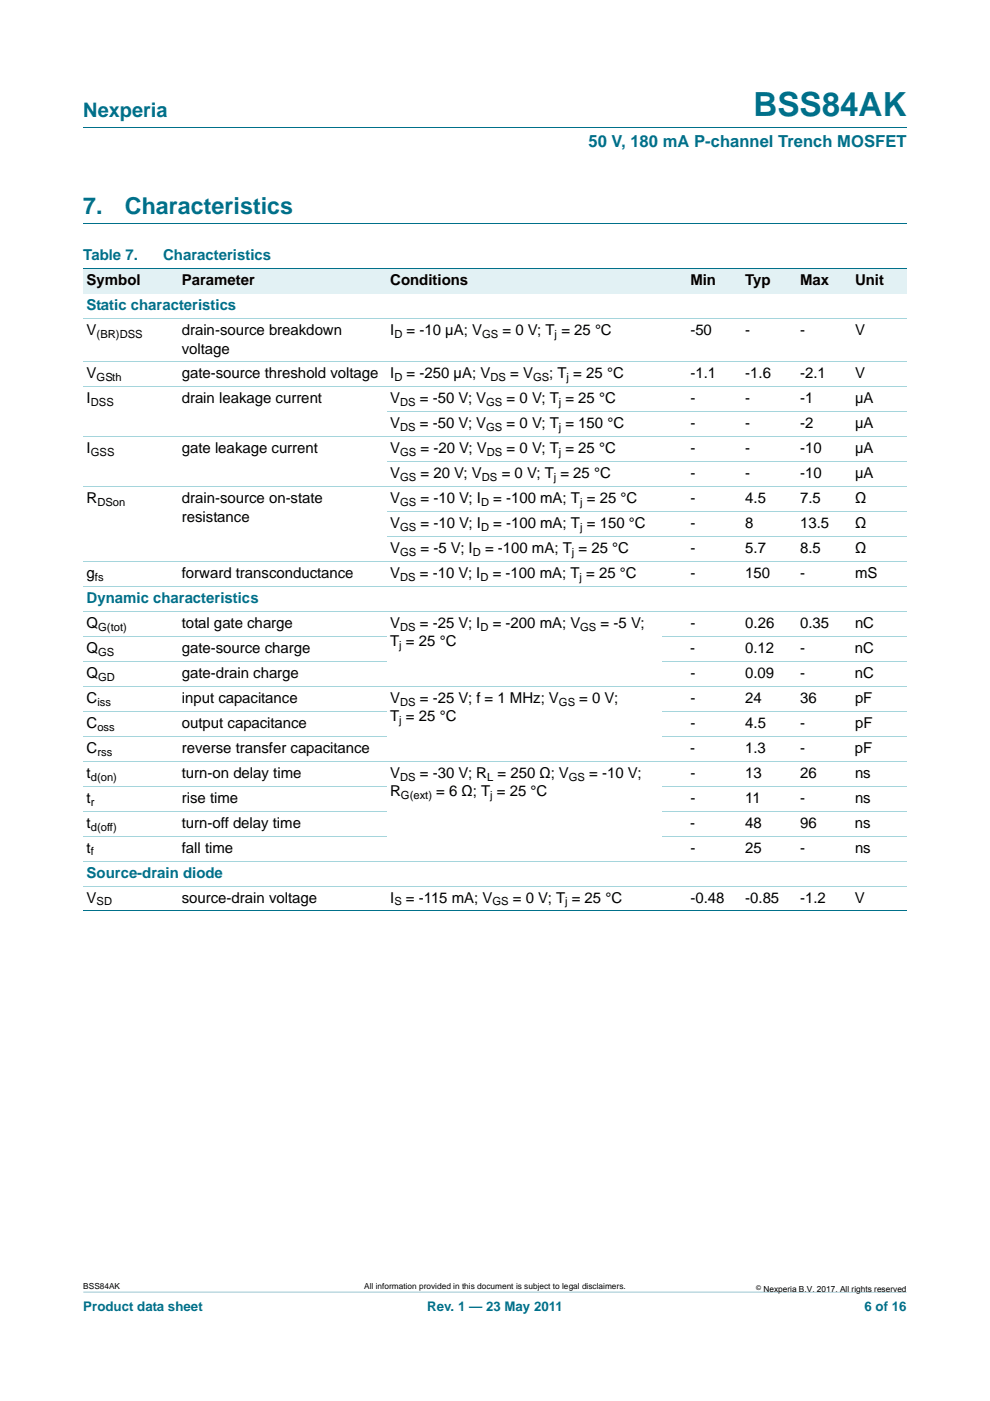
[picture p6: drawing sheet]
<svg xmlns="http://www.w3.org/2000/svg" width="210mm" height="297mm" viewBox="0 0 210 297" stroke-linecap="round" stroke-linejoin="round" font-family="sans-serif">
<defs><g id="words">
<text font-size="7" fill="#00708a" x="159.8" y="24.6">BSS84AK</text>
<g font-size="4.9" fill="#00708a">
<text x="17.7" y="45.4">7.</text>
<text x="26.5" y="45.4">Characteristics</text>
</g>
<text font-size="4.2" fill="#00708a" x="17.7" y="24.9">Nexperia</text>
<text font-size="3.5" fill="#00708a" x="124.8" y="31.1">50 V, 180 mA P-channel Trench MOSFET</text>
<g font-size="3.2" fill="#00708a">
<text x="17.7" y="55.2">Table 7.</text>
<text x="34.6" y="55.2">Characteristics</text>
<text x="18.4" y="65.8">Static characteristics</text>
<text x="18.4" y="127.9">Dynamic characteristics</text>
<text x="18.4" y="186.1">Source-drain diode</text>
</g>
<g font-size="3.2">
<text x="18.4" y="60.5">Symbol</text>
<text x="38.6" y="60.5">Parameter</text>
<text x="82.8" y="60.5">Conditions</text>
<text x="146.4" y="60.5">Min</text>
<text x="158.1" y="60.5">Typ</text>
<text x="169.7" y="60.5">Max</text>
<text x="181.4" y="60.5">Unit</text>
<text x="18.4" y="71.1">V</text>
<text x="38.6" y="71.1">drain-source breakdown</text>
<text x="82.8" y="71.1">I</text>
<text x="86.2" y="71.1">= -10 µA; V</text>
<text x="106.6" y="71.1">= 0 V; T = 25 °C</text>
<text x="146.4" y="71.1">-50</text>
<text x="158.1" y="71.1">-</text>
<text x="169.7" y="71.1">-</text>
<text x="181.4" y="71.1">V</text>
<text x="38.6" y="75">voltage</text>
<text x="18.4" y="80.2">V</text>
<text x="38.6" y="80.2">gate-source threshold voltage</text>
<text x="82.7" y="80.2">I</text>
<text x="86.2" y="80.2">= -250 µA; V</text>
<text x="108.2" y="80.2">= V</text>
<text x="116.5" y="80.2">; T = 25 °C</text>
<text x="146.4" y="80.2">-1.1</text>
<text x="158.1" y="80.2">-1.6</text>
<text x="169.7" y="80.2">-2.1</text>
<text x="181.4" y="80.2">V</text>
<text x="18.4" y="85.5">I</text>
<text x="38.6" y="85.5">drain leakage current</text>
<text x="82.7" y="85.5">V</text>
<text x="89.1" y="85.5">= -50 V; V</text>
<text x="107.5" y="85.5">= 0 V; T = 25 °C</text>
<text x="146.4" y="85.5">-</text>
<text x="158.1" y="85.5">-</text>
<text x="169.7" y="85.5">-1</text>
<text x="181.4" y="85.5">µA</text>
<text x="82.8" y="90.8">V</text>
<text x="89.1" y="90.8">= -50 V; V</text>
<text x="107.5" y="90.8">= 0 V; T = 150 °C</text>
<text x="146.4" y="90.8">-</text>
<text x="158.1" y="90.8">-</text>
<text x="169.7" y="90.8">-2</text>
<text x="181.4" y="90.8">µA</text>
<text x="18.4" y="96.1">I</text>
<text x="38.6" y="96.1">gate leakage current</text>
<text x="82.8" y="96.1">V</text>
<text x="82.8" y="101.4">V</text>
<text x="89.2" y="96.1">= -20 V; V</text>
<text x="89.2" y="101.4">= 20 V; V</text>
<text x="106.4" y="101.4">= 0 V; T = 25 °C</text>
<text x="107.5" y="96.1">= 0 V; T = 25 °C</text>
<text x="146.4" y="96.1">-</text>
<text x="146.4" y="101.4">-</text>
<text x="158.1" y="96.1">-</text>
<text x="158.1" y="101.4">-</text>
<text x="169.7" y="96.1">-10</text>
<text x="169.7" y="101.4">-10</text>
<text x="181.4" y="96.1">µA</text>
<text x="181.4" y="101.4">µA</text>
<text x="18.4" y="106.7">R</text>
<text x="38.6" y="106.7">drain-source on-state</text>
<text x="82.8" y="106.7">V</text>
<text x="89.2" y="106.7">= -10 V; I</text>
<text x="104.6" y="106.7">= -100 mA; T = 25 °C</text>
<text x="146.4" y="106.7">-</text>
<text x="158.1" y="106.7">4.5</text>
<text x="169.7" y="106.7">7.5</text>
<text x="181.4" y="106.7">Ω</text>
<text x="38.6" y="110.6">resistance</text>
<text x="82.8" y="112">V</text>
<text x="89.2" y="112">= -10 V; I</text>
<text x="104.6" y="112">= -100 mA; T = 150 °C</text>
<text x="146.4" y="112">-</text>
<text x="158.1" y="112">8</text>
<text x="169.7" y="112">13.5</text>
<text x="181.4" y="112">Ω</text>
<text x="82.8" y="117.3">V</text>
<text x="89.2" y="117.3">= -5 V; I</text>
<text x="102.9" y="117.3">= -100 mA; T = 25 °C</text>
<text x="146.4" y="117.3">-</text>
<text x="158.1" y="117.3">5.7</text>
<text x="169.7" y="117.3">8.5</text>
<text x="181.4" y="117.3">Ω</text>
<text x="18.4" y="122.6">g</text>
<text x="38.6" y="122.6">forward transconductance</text>
<text x="82.7" y="122.6">V</text>
<text x="89.1" y="122.6">= -10 V; I</text>
<text x="104.5" y="122.6">= -100 mA; T = 25 °C</text>
<text x="146.4" y="122.6">-</text>
<text x="158.1" y="122.6">150</text>
<text x="169.7" y="122.6">-</text>
<text x="181.4" y="122.6">mS</text>
<text x="18.4" y="133.2">Q</text>
<text x="38.6" y="133.2">total gate charge</text>
<text x="82.7" y="133.2">V</text>
<text x="82.8" y="137.1">T = 25 °C</text>
<text x="89.1" y="133.2">= -25 V; I</text>
<text x="104.5" y="133.2">= -200 mA; V</text>
<text x="127.4" y="133.2">= -5 V;</text>
<text x="146.4" y="133.2">-</text>
<text x="158.1" y="133.2">0.26</text>
<text x="169.7" y="133.2">0.35</text>
<text x="181.4" y="133.2">nC</text>
<text x="18.4" y="143.7">Q</text>
<text x="18.4" y="138.5">Q</text>
<text x="38.6" y="138.5">gate-source charge</text>
<text x="38.6" y="143.7">gate-drain charge</text>
<text x="146.4" y="138.5">-</text>
<text x="146.4" y="143.7">-</text>
<text x="158.1" y="138.5">0.12</text>
<text x="158.1" y="143.7">0.09</text>
<text x="169.7" y="138.5">-</text>
<text x="169.7" y="143.7">-</text>
<text x="181.3" y="138.5">nC</text>
<text x="181.3" y="143.7">nC</text>
<text x="18.4" y="149">C</text>
<text x="38.6" y="149">input capacitance</text>
<text x="82.7" y="149">V</text>
<text x="89.1" y="149">= -25 V; f = 1 MHz; V</text>
<text x="122.9" y="149">= 0 V;</text>
<text x="146.4" y="149">-</text>
<text x="158.1" y="149">24</text>
<text x="169.7" y="149">36</text>
<text x="181.4" y="149">pF</text>
<text x="18.4" y="154.3">C</text>
<text x="38.6" y="154.3">output capacitance</text>
<text x="82.8" y="152.9">T = 25 °C</text>
<text x="146.4" y="154.3">-</text>
<text x="158.1" y="154.3">4.5</text>
<text x="169.7" y="154.3">-</text>
<text x="181.4" y="154.3">pF</text>
<text x="18.4" y="159.6">C</text>
<text x="38.6" y="159.6">reverse transfer capacitance</text>
<text x="146.4" y="159.6">-</text>
<text x="158.1" y="159.6">1.3</text>
<text x="169.7" y="159.6">-</text>
<text x="181.3" y="159.6">pF</text>
<text x="18.4" y="164.9">t</text>
<text x="38.6" y="164.9">turn-on delay time</text>
<text x="82.8" y="164.9">V</text>
<text x="89.1" y="164.9">= -30 V; R = 250 Ω; V</text>
<text x="125" y="164.9">= -10 V;</text>
<text x="146.4" y="164.9">-</text>
<text x="158.1" y="164.9">13</text>
<text x="169.7" y="164.9">26</text>
<text x="181.4" y="164.9">ns</text>
<text x="18.4" y="170.2">t</text>
<text x="38.6" y="170.2">rise time</text>
<text x="82.8" y="168.8">R</text>
<text x="92.5" y="168.8">= 6 Ω; T = 25 °C</text>
<text x="146.4" y="170.2">-</text>
<text x="158.1" y="170.2">11</text>
<text x="169.7" y="170.2">-</text>
<text x="181.4" y="170.2">ns</text>
<text x="18.4" y="175.5">t</text>
<text x="38.6" y="175.5">turn-off delay time</text>
<text x="146.4" y="175.5">-</text>
<text x="158.1" y="175.5">48</text>
<text x="169.7" y="175.5">96</text>
<text x="181.3" y="175.5">ns</text>
<text x="18.4" y="180.8">t</text>
<text x="38.6" y="180.8">fall time</text>
<text x="146.4" y="180.8">-</text>
<text x="158.1" y="180.8">25</text>
<text x="169.7" y="180.8">-</text>
<text x="181.4" y="180.8">ns</text>
<text x="18.4" y="191.4">V</text>
<text x="38.6" y="191.4">source-drain voltage</text>
<text x="82.8" y="191.4">I</text>
<text x="86.1" y="191.4">= -115 mA; V</text>
<text x="108.8" y="191.4">= 0 V; T = 25 °C</text>
<text x="146.4" y="191.4">-0.48</text>
<text x="158.1" y="191.4">-0.85</text>
<text x="169.7" y="191.4">-1.2</text>
<text x="181.3" y="191.4">V</text>
</g>
<g font-size="2.8" fill="#00708a">
<text x="17.7" y="277.9">Product data sheet</text>
<text x="90.6" y="277.9">Rev. 1 — 23 May 2011</text>
<text x="183.4" y="277.9">6 of 16</text>
</g>
<g font-size="2.4">
<text x="20.5" y="71.6">(BR)DSS</text>
<text x="83.7" y="71.6">D</text>
<text x="102.3" y="71.6">GS</text>
<text x="117.6" y="71.6">j</text>
<text x="20.5" y="80.8">GSth</text>
<text x="83.7" y="80.8">D</text>
<text x="104" y="80.8">DS</text>
<text x="113.1" y="80.8">GS</text>
<text x="120.2" y="80.8">j</text>
<text x="19.3" y="86.1">DSS</text>
<text x="84.9" y="86.1">DS</text>
<text x="103.1" y="86.1">GS</text>
<text x="118.5" y="86.1">j</text>
<text x="84.9" y="91.4">DS</text>
<text x="103.1" y="91.4">GS</text>
<text x="118.5" y="91.4">j</text>
<text x="19.3" y="96.7">GSS</text>
<text x="84.9" y="96.7">GS</text>
<text x="84.9" y="102">GS</text>
<text x="102.2" y="102">DS</text>
<text x="103.3" y="96.7">DS</text>
<text x="117.5" y="102">j</text>
<text x="118.5" y="96.7">j</text>
<text x="20.7" y="107.3">DSon</text>
<text x="84.9" y="107.3">GS</text>
<text x="102" y="107.3">D</text>
<text x="123" y="107.3">j</text>
<text x="84.9" y="112.6">GS</text>
<text x="102" y="112.6">D</text>
<text x="123" y="112.6">j</text>
<text x="84.9" y="117.9">GS</text>
<text x="100.3" y="117.9">D</text>
<text x="121.3" y="117.9">j</text>
<text x="20.1" y="123.1">fs</text>
<text x="84.9" y="123.1">DS</text>
<text x="101.9" y="123.1">D</text>
<text x="122.9" y="123.1">j</text>
<text x="20.8" y="133.7">G(tot)</text>
<text x="84.7" y="137.6">j</text>
<text x="84.9" y="133.7">DS</text>
<text x="101.9" y="133.7">D</text>
<text x="123.1" y="133.7">GS</text>
<text x="20.8" y="139">GS</text>
<text x="20.7" y="149.6">iss</text>
<text x="20.8" y="144.3">GD</text>
<text x="84.9" y="149.6">DS</text>
<text x="118.6" y="149.6">GS</text>
<text x="20.7" y="154.9">oss</text>
<text x="84.7" y="153.5">j</text>
<text x="20.7" y="160.2">rss</text>
<text x="19.3" y="165.5">d(on)</text>
<text x="84.9" y="165.5">DS</text>
<text x="103.3" y="165.5">L</text>
<text x="120.7" y="165.5">GS</text>
<text x="19.3" y="170.8">r</text>
<text x="85" y="169.4">G(ext)</text>
<text x="104" y="169.4">j</text>
<text x="19.3" y="176.1">d(off)</text>
<text x="19.3" y="181.4">f</text>
<text x="20.5" y="192">SD</text>
<text x="83.7" y="192">S</text>
<text x="104.5" y="192">GS</text>
<text x="119.9" y="192">j</text>
</g>
<g font-size="1.8">
<text x="17.7" y="273.3">BSS84AK</text>
<text x="77.3" y="273.3">All information provided in this document is subject to legal disclaimers.</text>
<text x="161.9" y="273.9">Nexperia B.V. 2017. All rights reserved</text>
</g>
<text font-size="1.4" x="160.4" y="273.4">©</text>
</g></defs>
<path d="M17.7 273.9l174.6 .1z" fill="#00708a"/>
<path d="M17.7 27h174.6M17.7 47.4h174.6" fill="none" stroke="#00708a" stroke-width=".21"/>
<g fill="#e2f1f4">
<path d="M17.7 57h20.2v5.3h-20.2z"/>
<path d="M37.9 57h44.2v5.3h-44.2z"/>
<path d="M82.1 57h58.4v5.3h-58.4z"/>
<path d="M140.5 57h16.9v5.3h-16.9z"/>
<path d="M157.4 57h11.6v5.3h-11.6z"/>
<path d="M169 57h11.7v5.3h-11.7z"/>
<path d="M180.7 57h11.6v5.3h-11.6z"/>
</g>
<path d="M17.7 57h174.6M17.7 193.1h174.6" fill="none" stroke="#00708a" stroke-width=".21"/>
<g fill="none" stroke="#a5d5dc" stroke-width=".21">
<path d="M17.7 67.5h174.6M17.7 76.7h174.6M17.7 82h174.6M17.7 92.6h174.6M82.1 87.3h110.2M82.1 97.9h110.2M17.7 103.2h174.6M17.7 119.1h174.6M82.1 108.5h110.2M82.1 113.8h110.2M17.7 124.4h174.6M17.7 129.6h174.6"/>
<path d="M17.7 134.9h64.4M140.5 134.9h51.8M17.7 140.2h64.4M17.7 145.5h174.6M17.7 150.8h64.4M17.7 156.1h64.4M140.5 140.2h51.8M140.5 150.8h51.8M140.5 156.1h51.8M17.7 161.4h174.6M17.7 166.7h64.4M17.7 172h64.4"/>
<path d="M17.7 177.3h64.4M140.5 166.7h51.8M140.5 172h51.8M140.5 177.3h51.8M17.7 182.6h174.6M17.7 187.9h174.6"/>
</g>
<use href="#words"/>
</svg>
